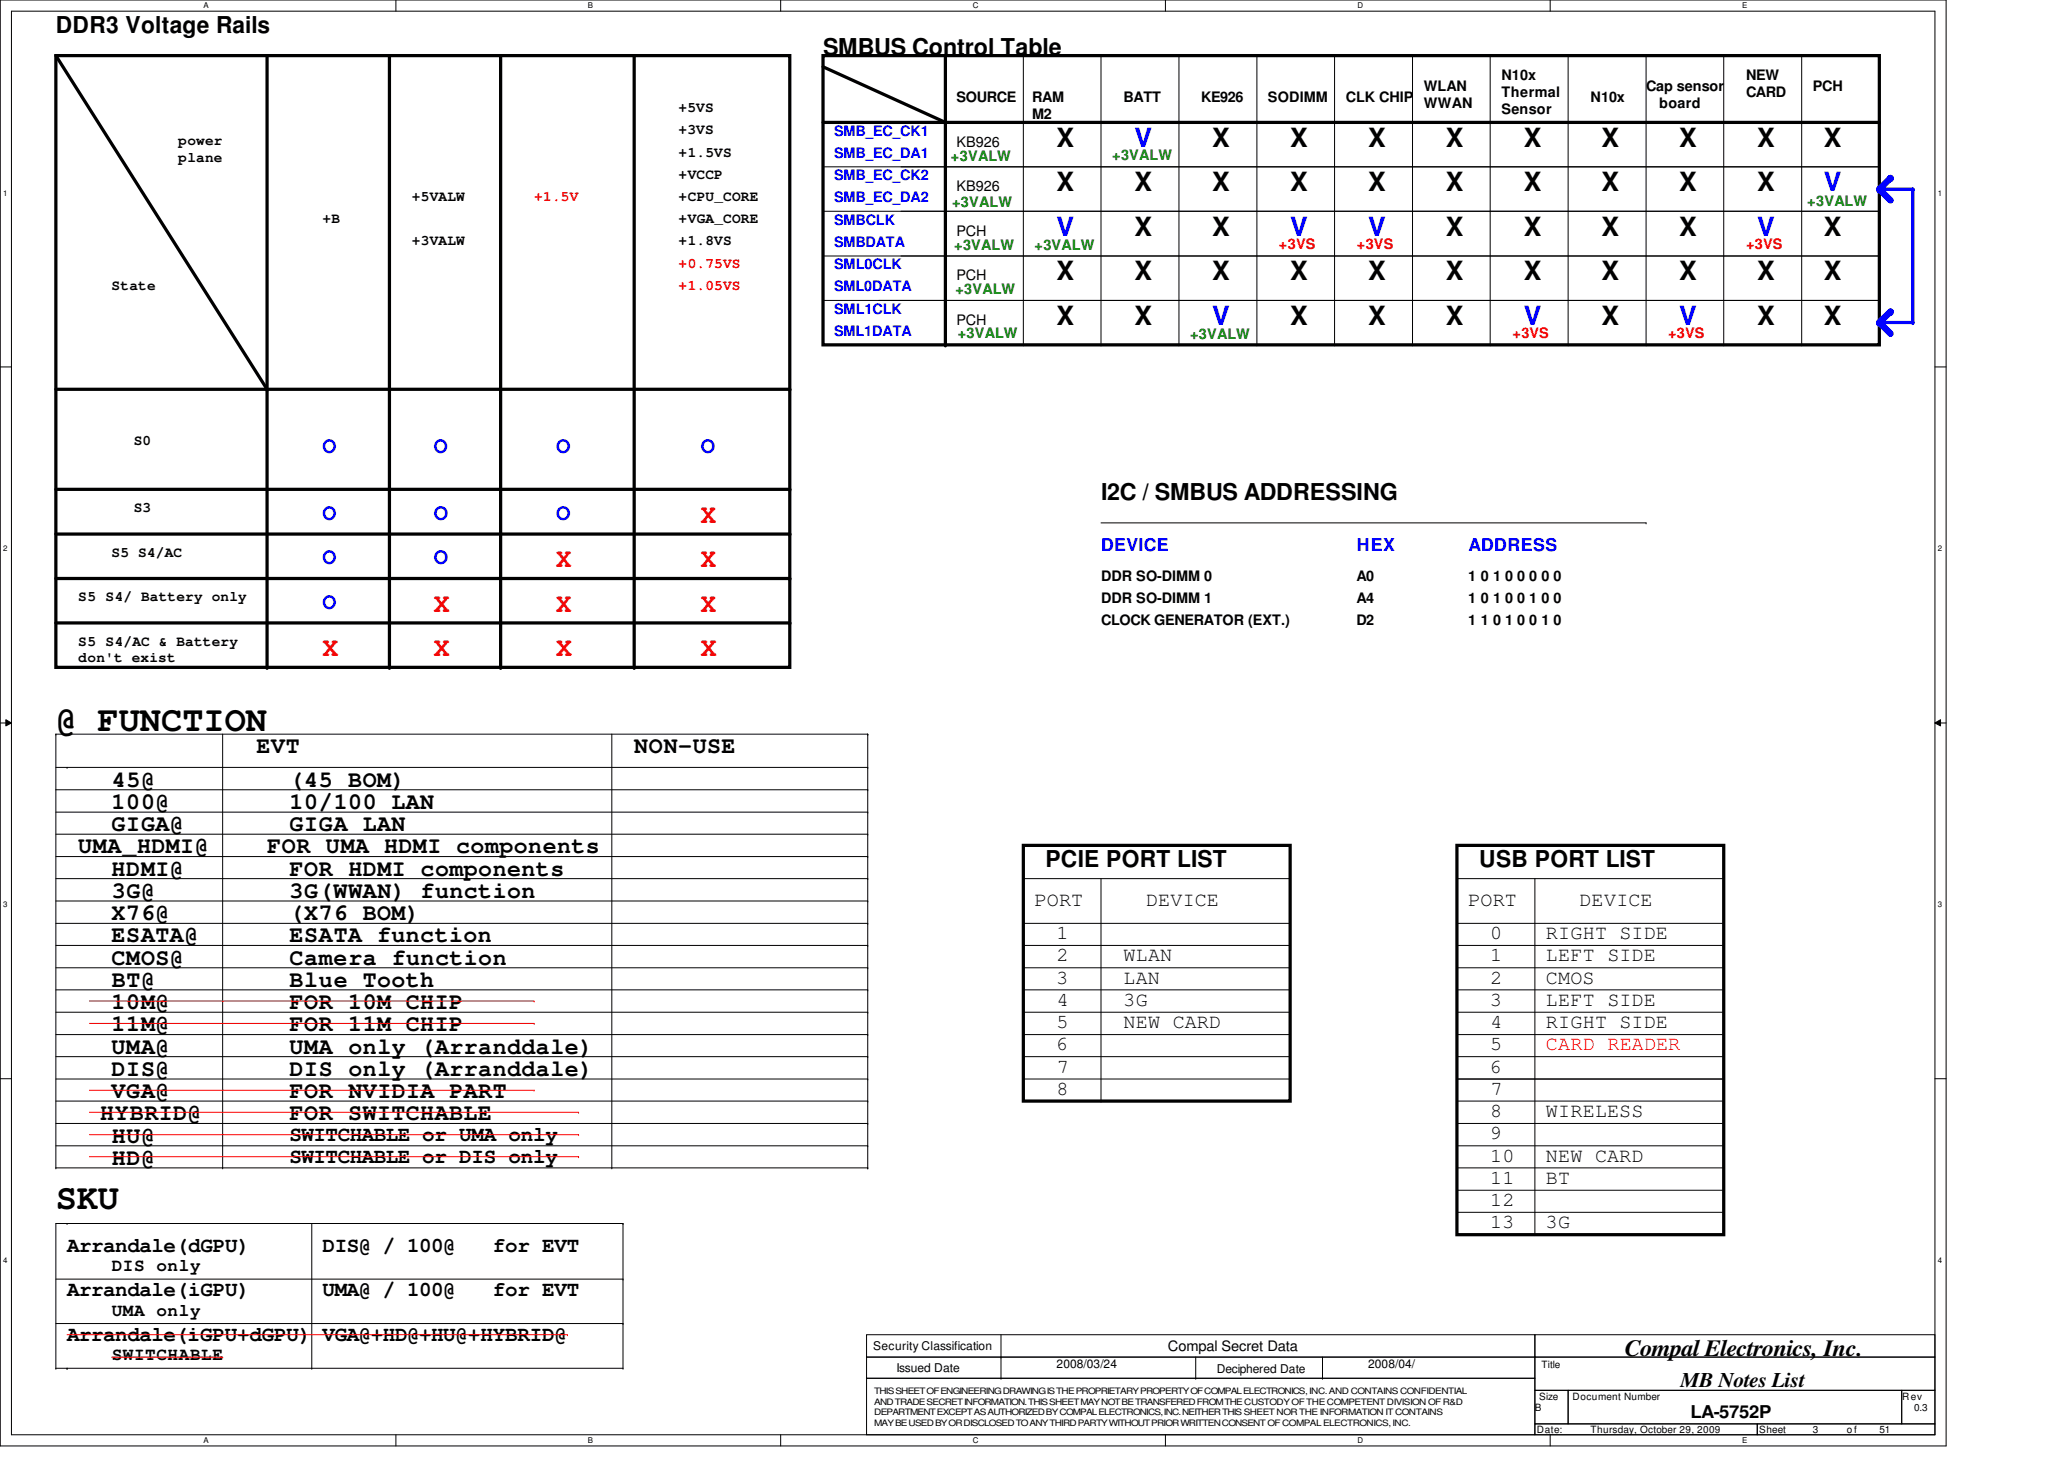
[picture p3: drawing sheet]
<svg xmlns="http://www.w3.org/2000/svg" width="297mm" height="210mm" viewBox="0 0 297 210" stroke-linecap="round" stroke-linejoin="round" font-family="sans-serif">
<defs><g id="words">
<g font-size="5.1">
<text x="8" y="105.1">@ FUNCTION</text>
<text x="8" y="173.9">SKU</text>
</g>
<g font-size="3.8">
<text x="152.1" y="21.1">X</text>
<text x="174.5" y="21.1">X</text>
<text x="185.7" y="21.1">X</text>
<text x="196.9" y="21.1">X</text>
<text x="208.1" y="21.1">X</text>
<text x="219.3" y="21.1">X</text>
<text x="230.5" y="21.1">X</text>
<text x="241.7" y="21.1">X</text>
<text x="252.9" y="21.1">X</text>
<text x="262.5" y="21.1">X</text>
<text x="152.1" y="27.5">X</text>
<text x="163.3" y="27.5">X</text>
<text x="174.5" y="27.5">X</text>
<text x="185.7" y="27.5">X</text>
<text x="196.9" y="27.5">X</text>
<text x="208.1" y="27.5">X</text>
<text x="219.3" y="27.5">X</text>
<text x="230.5" y="27.5">X</text>
<text x="241.7" y="27.5">X</text>
<text x="252.9" y="27.5">X</text>
<text x="163.3" y="33.9">X</text>
<text x="174.5" y="33.9">X</text>
<text x="208.1" y="33.9">X</text>
<text x="219.3" y="33.9">X</text>
<text x="230.5" y="33.9">X</text>
<text x="241.7" y="33.9">X</text>
<text x="262.5" y="33.9">X</text>
<text x="152.1" y="40.3">X</text>
<text x="163.3" y="40.3">X</text>
<text x="174.5" y="40.3">X</text>
<text x="185.7" y="40.3">X</text>
<text x="196.9" y="40.3">X</text>
<text x="208.1" y="40.3">X</text>
<text x="219.3" y="40.3">X</text>
<text x="230.5" y="40.3">X</text>
<text x="241.7" y="40.3">X</text>
<text x="252.9" y="40.3">X</text>
<text x="262.5" y="40.3">X</text>
<text x="152.1" y="46.7">X</text>
<text x="163.3" y="46.7">X</text>
<text x="185.7" y="46.7">X</text>
<text x="196.9" y="46.7">X</text>
<text x="208.1" y="46.7">X</text>
<text x="230.5" y="46.7">X</text>
<text x="252.9" y="46.7">X</text>
<text x="262.5" y="46.7">X</text>
</g>
<g font-size="3.8" fill="#00f">
<text x="163.3" y="21.1">V</text>
<text x="262.5" y="27.5">V</text>
<text x="152.1" y="33.9">V</text>
<text x="185.7" y="33.9">V</text>
<text x="196.9" y="33.9">V</text>
<text x="252.9" y="33.9">V</text>
<text x="174.5" y="46.7">V</text>
<text x="219.3" y="46.7">V</text>
<text x="241.7" y="46.7">V</text>
</g>
<g font-size="3.8" fill="#f00">
<text x="100.9" y="75.2">X</text>
<text x="80" y="81.6">X</text>
<text x="100.9" y="81.6">X</text>
<text x="62.4" y="88.1">X</text>
<text x="80" y="88.1">X</text>
<text x="100.9" y="88.1">X</text>
<text x="46.4" y="94.4">X</text>
<text x="62.4" y="94.4">X</text>
<text x="80" y="94.4">X</text>
<text x="100.9" y="94.4">X</text>
</g>
<g font-size="3.3">
<text x="8" y="4.7">DDR3 Voltage Rails</text>
<text x="118.4" y="8">SMBUS Control Table</text>
<text x="158.5" y="72">I2C / SMBUS ADDRESSING</text>
<text x="16.1" y="113.2">45@</text>
<text x="36.9" y="108.4">EVT</text>
<text x="41.7" y="113.2">(45 BOM)</text>
<text x="91.3" y="108.4">NON-USE</text>
<text x="16" y="116.4">100@</text>
<text x="16" y="119.6">GIGA@</text>
<text x="41.7" y="116.4">10/100 LAN</text>
<text x="41.7" y="119.6">GIGA LAN</text>
<text x="11.3" y="122.8">UMA_HDMI@</text>
<text x="16" y="126">HDMI@</text>
<text x="38.4" y="122.8">FOR UMA HDMI components</text>
<text x="41.7" y="126">FOR HDMI components</text>
<text x="150.4" y="124.8">PCIE PORT LIST</text>
<text x="212.9" y="124.8">USB PORT LIST</text>
<text x="16.1" y="129.2">3G@</text>
<text x="41.7" y="129.2">3G(WWAN) function</text>
<text x="16" y="135.6">ESATA@</text>
<text x="16" y="132.4">X76@</text>
<text x="41.7" y="132.4">(X76 BOM)</text>
<text x="41.7" y="135.6">ESATA function</text>
<text x="16" y="138.8">CMOS@</text>
<text x="16.1" y="142">BT@</text>
<text x="41.7" y="142">Blue Tooth</text>
<text x="41.7" y="138.8">Camera function</text>
<text x="16" y="145.2">10M@</text>
<text x="16" y="148.4">11M@</text>
<text x="41.7" y="145.2">FOR 10M CHIP</text>
<text x="41.7" y="148.4">FOR 11M CHIP</text>
<text x="16" y="151.6">UMA@</text>
<text x="16" y="154.8">DIS@</text>
<text x="41.7" y="151.6">UMA only (Arranddale)</text>
<text x="41.7" y="154.8">DIS only (Arranddale)</text>
<text x="14.4" y="161.2">HYBRID@</text>
<text x="16" y="158">VGA@</text>
<text x="41.7" y="158">FOR NVIDIA PART</text>
<text x="41.7" y="161.2">FOR SWITCHABLE</text>
<text x="16.1" y="164.4">HU@</text>
<text x="16.1" y="167.6">HD@</text>
<text x="233.8" y="195.1">Compal Electronics, Inc.</text>
</g>
<g font-size="3.3" fill="#00f">
<text x="46.4" y="65.2">O</text>
<text x="62.4" y="65.2">O</text>
<text x="80" y="65.2">O</text>
<text x="100.9" y="65.2">O</text>
<text x="46.4" y="74.8">O</text>
<text x="62.4" y="74.8">O</text>
<text x="80" y="74.8">O</text>
<text x="46.4" y="81.2">O</text>
<text x="62.4" y="81.2">O</text>
<text x="46.4" y="87.6">O</text>
</g>
<g font-size="3">
<text x="41.7" y="164.1">SWITCHABLE or UMA only</text>
<text x="41.7" y="167.3">SWITCHABLE or DIS only</text>
<text x="9.6" y="180.1">Arrandale(dGPU)</text>
<text x="46.4" y="180.1">DIS@ / 100@</text>
<text x="70.9" y="180.1">for EVT</text>
<text x="9.6" y="186.5">Arrandale(iGPU)</text>
<text x="46.4" y="186.5">UMA@ / 100@</text>
<text x="70.9" y="186.5">for EVT</text>
<text x="9.6" y="192.9">Arrandale(iGPU+dGPU)</text>
<text x="46.4" y="192.9">VGA@+HD@+HU@+HYBRID@</text>
<text x="241.8" y="199.6">MB Notes List</text>
</g>
<g font-size="2.9">
<text x="148.9" y="130.3">PORT</text>
<text x="164.9" y="130.3">DEVICE</text>
<text x="211.3" y="130.3">PORT</text>
<text x="227.3" y="130.3">DEVICE</text>
<text x="152.1" y="135.1">1</text>
<text x="214.5" y="135.1">0</text>
<text x="222.5" y="135.1">RIGHT SIDE</text>
<text x="152.1" y="138.3">2</text>
<text x="152.1" y="141.5">3</text>
<text x="161.7" y="138.3">WLAN</text>
<text x="161.7" y="141.5">LAN</text>
<text x="214.5" y="138.3">1</text>
<text x="214.5" y="141.5">2</text>
<text x="222.5" y="141.5">CMOS</text>
<text x="222.5" y="138.3">LEFT SIDE</text>
<text x="152.1" y="144.7">4</text>
<text x="152.1" y="147.9">5</text>
<text x="161.7" y="147.9">NEW CARD</text>
<text x="161.7" y="144.7">3G</text>
<text x="214.5" y="147.9">4</text>
<text x="214.5" y="144.7">3</text>
<text x="222.5" y="147.9">RIGHT SIDE</text>
<text x="222.5" y="144.7">LEFT SIDE</text>
<text x="152.1" y="151.1">6</text>
<text x="152.1" y="154.3">7</text>
<text x="214.5" y="151.1">5</text>
<text x="214.5" y="154.3">6</text>
<text x="152.1" y="157.5">8</text>
<text x="214.5" y="160.7">8</text>
<text x="214.5" y="157.5">7</text>
<text x="222.5" y="160.7">WIRELESS</text>
<text x="214.5" y="167.1">10</text>
<text x="214.5" y="163.9">9</text>
<text x="222.5" y="167.1">NEW CARD</text>
<text x="214.5" y="170.3">11</text>
<text x="214.5" y="173.5">12</text>
<text x="222.5" y="170.3">BT</text>
<text x="214.5" y="176.7">13</text>
<text x="222.5" y="176.7">3G</text>
</g>
<text font-size="2.9" fill="#f00" x="222.5" y="151.1">CARD READER</text>
<g font-size="2.5" fill="#00f">
<text x="158.5" y="79.2">DEVICE</text>
<text x="195.3" y="79.2">HEX</text>
<text x="211.3" y="79.2">ADDRESS</text>
</g>
<g font-size="2.5">
<text x="16.1" y="182.9">DIS only</text>
<text x="16.1" y="189.3">UMA only</text>
<text x="16.1" y="195.7">SWITCHABLE</text>
<text x="243.3" y="204">LA-5752P</text>
</g>
<g font-size="2.1">
<text x="216.1" y="11.5">N10x</text>
<text x="251.3" y="11.5">NEW</text>
<text x="97.7" y="16.1">+5VS</text>
<text x="137.7" y="14.7">SOURCE</text>
<text x="148.5" y="14.7">RAM</text>
<text x="148.5" y="17.2">M2</text>
<text x="161.7" y="14.7">BATT</text>
<text x="172.9" y="14.7">KE926</text>
<text x="182.5" y="14.7">SODIMM</text>
<text x="193.7" y="14.7">CLK CHIP</text>
<text x="204.9" y="13.1">WLAN</text>
<text x="204.9" y="15.6">WWAN</text>
<text x="216.1" y="14">Thermal</text>
<text x="216.1" y="16.4">Sensor</text>
<text x="228.9" y="14.7">N10x</text>
<text x="236.9" y="13.1">Cap sensor</text>
<text x="238.8" y="15.6">board</text>
<text x="251.3" y="14">CARD</text>
<text x="260.9" y="13.1">PCH</text>
<text x="25.7" y="20.9">power</text>
<text x="25.7" y="23.2">plane</text>
<text x="97.7" y="19.3">+3VS</text>
<text x="97.7" y="22.5">+1.5VS</text>
<text x="137.7" y="21.1">KB926</text>
<text x="59.3" y="28.9">+5VALW</text>
<text x="97.7" y="28.9">+CPU_CORE</text>
<text x="97.7" y="25.7">+VCCP</text>
<text x="137.7" y="27.5">KB926</text>
<text x="46.4" y="32.1">+B</text>
<text x="59.3" y="35.3">+3VALW</text>
<text x="97.7" y="32.1">+VGA_CORE</text>
<text x="97.7" y="35.3">+1.8VS</text>
<text x="137.7" y="33.9">PCH</text>
<text x="16" y="41.7">State</text>
<text x="137.7" y="40.3">PCH</text>
<text x="137.7" y="46.7">PCH</text>
<text x="19.3" y="64.1">S0</text>
<text x="19.3" y="73.7">S3</text>
<text x="16" y="80.1">S5 S4/AC</text>
<text x="158.5" y="83.5">DDR SO-DIMM 0</text>
<text x="195.2" y="83.5">A0</text>
<text x="211.3" y="83.5">1 0 1 0 0 0 0 0</text>
<text x="11.3" y="86.5">S5 S4/ Battery only</text>
<text x="158.4" y="89.9">CLOCK GENERATOR (EXT.)</text>
<text x="158.5" y="86.7">DDR SO-DIMM 1</text>
<text x="195.2" y="86.7">A4</text>
<text x="195.2" y="89.9">D2</text>
<text x="211.3" y="86.7">1 0 1 0 0 1 0 0</text>
<text x="211.3" y="89.9">1 1 0 1 0 0 1 0</text>
<text x="11.3" y="92.9">S5 S4/AC &amp; Battery</text>
<text x="11.3" y="95.2">don't exist</text>
<text x="168.1" y="194.4">Compal Secret Data</text>
</g>
<g font-size="2.1" fill="#00f">
<text x="120.1" y="19.5">SMB_EC_CK1</text>
<text x="120.1" y="22.7">SMB_EC_DA1</text>
<text x="120.1" y="25.9">SMB_EC_CK2</text>
<text x="120.1" y="29.1">SMB_EC_DA2</text>
<text x="120.1" y="32.3">SMBCLK</text>
<text x="120.1" y="35.5">SMBDATA</text>
<text x="120.1" y="38.7">SML0CLK</text>
<text x="120.1" y="41.9">SML0DATA</text>
<text x="120.1" y="45.1">SML1CLK</text>
<text x="120.1" y="48.3">SML1DATA</text>
</g>
<g font-size="2.1" fill="#008000">
<text x="136.9" y="23.2">+3VALW</text>
<text x="160.1" y="23">+3VALW</text>
<text x="137" y="29.8">+3VALW</text>
<text x="260.1" y="29.6">+3VALW</text>
<text x="137.3" y="36">+3VALW</text>
<text x="148.9" y="36">+3VALW</text>
<text x="137.5" y="42.2">+3VALW</text>
<text x="137.8" y="48.6">+3VALW</text>
<text x="171.3" y="48.8">+3VALW</text>
</g>
<g font-size="2.1" fill="#f00">
<text x="76.9" y="28.9">+1.5V</text>
<text x="184.1" y="35.9">+3VS</text>
<text x="195.3" y="35.9">+3VS</text>
<text x="251.3" y="35.9">+3VS</text>
<text x="97.7" y="38.5">+0.75VS</text>
<text x="97.7" y="41.7">+1.05VS</text>
<text x="217.7" y="48.6">+3VS</text>
<text x="240.1" y="48.6">+3VS</text>
</g>
<g font-size="1.7">
<text x="125.7" y="194.3">Security Classification</text>
<text x="129" y="197.3">Issued Date</text>
<text x="152.1" y="196.8">2008/03/24</text>
<text x="175.1" y="197.5">Deciphered Date</text>
<text x="196.9" y="196.8">2008/04/</text>
</g>
<g font-size="1.4">
<text x="221.8" y="196.8">Title</text>
<text x="220.9" y="203">B</text>
<text x="221.5" y="201.4">Size</text>
<text x="226.3" y="201.4">Document Number</text>
<text x="273.8" y="201.4">Rev</text>
<text x="275.5" y="203">0.3</text>
<text x="221.2" y="206.2">Date:</text>
<text x="228.9" y="206.2">Thursday, October 29, 2009</text>
<text x="253.2" y="206.2">Sheet</text>
<text x="260.9" y="206.2">3</text>
<text x="265.8" y="206.2">of</text>
<text x="270.5" y="206.2">51</text>
</g>
<g font-size="1.3">
<text x="125.8" y="200.6">THIS SHEET OF ENGINEERING DRAWING IS THE PROPRIETARY PROPERTY OF COMPAL ELECTRONICS, INC. AND CONTAINS CONFIDENTIAL</text>
<text x="125.8" y="202.1">AND TRADE SECRET INFORMATION. THIS SHEET MAY NOT BETRANSFERED FROM THE CUSTODY OF THE COMPETENT DIVISION OF R&amp;D</text>
<text x="125.8" y="203.6">DEPARTMENT EXCEPT AS AUTHORIZED BY COMPAL ELECTRONICS, INC. NEITHER THIS SHEET NOR THE INFORMATION IT CONTAINS</text>
<text x="125.8" y="205.1">MAY BE USED BY OR DISCLOSED TO ANY THIRD PARTY WITHOUT PRIOR WRITTEN CONSENT OF COMPAL ELECTRONICS, INC.</text>
</g>
<g font-size="1.1">
<text x="29.3" y="1.1">A</text>
<text x="84.6" y="1.1">B</text>
<text x="140" y="1.1">C</text>
<text x="195.4" y="1.1">D</text>
<text x="250.7" y="1.1">E</text>
<text x=".5" y="28.2">1</text>
<text x="278.9" y="28.2">1</text>
<text x=".5" y="79.3">2</text>
<text x="278.9" y="79.3">2</text>
<text x=".5" y="130.6">3</text>
<text x="278.9" y="130.6">3</text>
<text x=".5" y="181.7">4</text>
<text x="278.9" y="181.7">4</text>
<text x="29.3" y="207.6">A</text>
<text x="84.6" y="207.6">B</text>
<text x="140" y="207.6">C</text>
<text x="195.4" y="207.6">D</text>
<text x="250.7" y="207.6">E</text>
</g>
</g></defs>
<path d="M0 0h280.1v208h-280.1zM1.6 1.6h276.9v204.8h-276.9z" fill="none" stroke="#000" stroke-width=".14"/>
<g fill="#fff">
<path d="M29.3 .2h.7v1.2h-.7z"/>
<path d="M29.3 206.6h.7v1.2h-.7z"/>
</g>
<path d="M57 0v1.6M57 206.4v1.6" fill="none" stroke="#000" stroke-width=".14"/>
<g fill="#fff">
<path d="M84.6 .2h.7v1.2h-.7z"/>
<path d="M84.6 206.6h.7v1.2h-.7z"/>
</g>
<path d="M112.3 0v1.6M112.3 206.4v1.6" fill="none" stroke="#000" stroke-width=".14"/>
<g fill="#fff">
<path d="M140 .2h.8v1.2h-.8z"/>
<path d="M140 206.6h.8v1.2h-.8z"/>
</g>
<path d="M167.7 0v1.6M167.7 206.4v1.6" fill="none" stroke="#000" stroke-width=".14"/>
<g fill="#fff">
<path d="M195.4 .2h.7v1.2h-.7z"/>
<path d="M195.4 206.6h.7v1.2h-.7z"/>
</g>
<path d="M223.1 0v1.6M223.1 206.4v1.6" fill="none" stroke="#000" stroke-width=".14"/>
<g fill="#fff">
<path d="M250.7 .2h.8v1.2h-.8z"/>
<path d="M250.7 206.6h.8v1.2h-.8z"/>
<path d="M.5 27.2h.6v1.2h-.6z"/>
<path d="M278.9 27.2h.6v1.2h-.6z"/>
<path d="M.5 78.4h.6v1.1h-.6z"/>
<path d="M278.9 78.4h.6v1.1h-.6z"/>
</g>
<path d="M0 52.8h1.6M278.5 52.8h1.6" fill="none" stroke="#000" stroke-width=".14"/>
<g fill="#fff">
<path d="M.5 129.6h.6v1.2h-.6z"/>
<path d="M278.9 129.6h.6v1.2h-.6z"/>
</g>
<path d="M0 104h1.6M.8 103.5l.8 .5-.8 .4zM278.5 104l.8-.5v.9zM278.5 104h1.6" fill="none" stroke="#000" stroke-width=".14"/>
<path d="M.8 103.5l.8 .5-.8 .4zM278.5 104l.8-.5v.9z" fill="#000"/>
<g fill="#fff">
<path d="M.5 180.8h.6v1.1h-.6z"/>
<path d="M278.9 180.8h.6v1.1h-.6z"/>
</g>
<g fill="none" stroke="#000" stroke-width=".14">
<path d="M236.9 8v41.6M248.1 8v41.6M259.3 8v41.6M118.4 24h152.1M270.5 24h.1M118.4 43.2h152.1M236.9 49.6h.1M248.1 49.6h.1M259.3 49.6h.1M270.5 43.2h.1M0 155.2h1.6M278.5 155.2h1.6"/>
<path d="M124.7 192h96.2v3.2h-96.2zM124.7 195.2h96.2v3.1h-96.2zM124.7 198.3h96.2v8.1h-96.2zM144.1 195.2h.1M144.1 198.3h.1M144.1 192v6.3M172.1 198.3h.1M172.1 195.2v3.1M190.3 198.3h.1M190.3 195.2v3.1M220.9 192h57.6v3.2h-57.6zM220.9 195.2h57.6v4.8h-57.6z"/>
<path d="M220.9 200h4.8v4.9h-4.8zM220.9 204.9h32v1.5h-32zM225.7 200h48v4.9h-48zM252.9 204.9h25.6v1.5h-25.6zM273.7 200h4.8v4.9h-4.8z"/>
</g>
<g fill="none" stroke="#000" stroke-width=".47">
<path d="M8 8h105.7v88h-105.7zM8 8l30.4 48M38.4 8v88M56 8v88M72 8v88M91.3 8v88M118.4 8h152.1v41.6h-152.1zM118.4 17.6h152.1M8 56h105.7M8 76.8h105.7M8 70.4h105.7M8 83.2h105.7"/>
<path d="M8 89.6h105.7"/>
</g>
<g fill="#000">
<circle cx="270.5" cy="17.6" r=".23"/>
<circle cx="38.4" cy="56" r=".23"/>
<circle cx="113.7" cy="56" r=".23"/>
<circle cx="113.7" cy="70.4" r=".23"/>
<circle cx="113.7" cy="76.8" r=".23"/>
<circle cx="38.4" cy="96" r=".23"/>
<circle cx="56" cy="96" r=".23"/>
<circle cx="72" cy="96" r=".23"/>
<circle cx="91.3" cy="96" r=".23"/>
<circle cx="113.7" cy="89.6" r=".23"/>
<circle cx="113.7" cy="83.2" r=".23"/>
</g>
<path d="M270.5 27.2l1.6 1.6" fill="none" stroke="#00f" stroke-width=".93"/>
<circle cx="270.5" cy="27.2" r=".47" fill="#00f"/>
<path d="M272.1 25.6l-1.6 1.6" fill="none" stroke="#00f" stroke-width=".93"/>
<circle cx="272.1" cy="25.6" r=".47" fill="#00f"/>
<path d="M270.5 27.2h4.8" fill="none" stroke="#00f" stroke-width=".47"/>
<circle cx="275.3" cy="27.2" r=".23" fill="#00f"/>
<path d="M270.5 46.4l1.6 1.6" fill="none" stroke="#00f" stroke-width=".93"/>
<circle cx="270.5" cy="46.4" r=".47" fill="#00f"/>
<path d="M272.1 44.8l-1.6 1.6" fill="none" stroke="#00f" stroke-width=".93"/>
<circle cx="272.1" cy="44.8" r=".47" fill="#00f"/>
<path d="M270.5 46.4h4.8" fill="none" stroke="#00f" stroke-width=".47"/>
<circle cx="275.3" cy="46.4" r=".23" fill="#00f"/>
<path d="M275.3 27.2v19.2" fill="none" stroke="#00f" stroke-width=".47"/>
<circle cx="275.3" cy="27.2" r=".23" fill="#00f"/>
<g fill="none" stroke="#000" stroke-width=".14">
<path d="M147.3 8v41.6M158.4 8v41.6M169.7 8v41.6M180.9 8v41.6M192.1 8v41.6M203.3 8v41.6M214.5 8v41.6M225.7 8v41.6M118.4 36.8h152.1M118.4 30.4h152.1M270.5 36.8h.1M270.5 30.4h.1"/>
<path d="M147.3 49.6h.1M158.4 49.6h.1M169.7 49.6h.1M180.9 49.6h.1M192.1 49.6h.1M203.3 49.6h.1M214.5 49.6h.1M225.7 49.6h.1M158.4 75.2h78.5M236.9 75.2h.1M8 105.6h.1M8 116.8h116.9"/>
<path d="M8 105.6v62.4M8 105.6h116.9M8 110.4h116.9M8 113.6h116.9M9.6 110.4h.1M32 105.6v62.4M88 105.6v62.4M124.9 116.8h.1M124.9 105.6h.1M124.9 110.4h.1M124.9 113.6h.1M124.9 105.6v62.4"/>
<path d="M8 126.4h116.9M8 139.2h116.9M8 136h116.9M8 132.8h116.9M8 120h116.9M8 123.2h116.9M8 129.6h116.9M124.9 120h.1M124.9 123.2h.1M124.9 126.4h.1M124.9 129.6h.1M124.9 132.8h.1"/>
<path d="M124.9 139.2h.1M124.9 136h.1M147.3 126.4h38.4M147.3 139.2h38.4M147.3 136h38.4M147.3 132.8h38.4M158.4 126.4v32M185.7 126.4h.1M185.7 139.2h.1M185.7 136h.1M185.7 132.8h.1M209.7 126.4h38.4"/>
<path d="M209.7 139.2h38.4M209.7 136h38.4M209.7 132.8h38.4M220.9 126.4v51.2M248.1 126.4h.1M248.1 139.2h.1M248.1 136h.1M248.1 132.8h.1M8 148.8h116.9M8 152h116.9M8 145.6h116.9M8 155.2h116.9"/>
<path d="M8 142.4h116.9M8 158.4h116.9M124.9 142.4h.1M124.9 145.6h.1M124.9 148.8h.1M124.9 152h.1M124.9 155.2h.1M124.9 158.4h.1M147.3 148.8h38.4M147.3 152h38.4M147.3 145.6h38.4M147.3 155.2h38.4"/>
<path d="M147.3 142.4h38.4M158.4 158.4h.1M185.7 148.8h.1M185.7 145.6h.1M185.7 142.4h.1M185.7 152h.1M185.7 155.2h.1M209.7 148.8h38.4M209.7 152h38.4M209.7 145.6h38.4M209.7 155.2h38.4M209.7 142.4h38.4"/>
<path d="M209.7 158.4h38.4M248.1 148.8h.1M248.1 152h.1M248.1 145.6h.1M248.1 155.2h.1M248.1 142.4h.1M248.1 158.4h.1M8 168h.1M8 161.6h116.9M8 164.8h116.9M8 168h116.9M9.6 176h.1"/>
<path d="M32 168h.1M44.9 176v20.8M88 168h.1M89.7 176h.1M89.7 176h-81.7v20.8M89.7 176v20.8M124.9 168h.1M124.9 161.6h.1M124.9 164.8h.1M209.7 161.6h38.4M209.7 164.8h38.4M209.7 168h38.4"/>
<path d="M209.7 171.2h38.4M209.7 174.4h38.4M209.7 177.6h38.4M220.9 177.6h.1M248.1 161.6h.1M248.1 164.8h.1M248.1 168h.1M248.1 171.2h.1M248.1 174.4h.1M248.1 177.6h.1M8 196.8h.1M8 196.8h81.7"/>
<path d="M8 184h81.7M8 190.4h81.7M9.6 196.8h.1M44.9 196.8h.1M89.7 196.8h.1M89.7 184h.1M89.7 190.4h.1"/>
</g>
<path d="M118.4 9.6l17.7 8M136.1 8v41.6M147.3 121.6h38.4v36.8h-38.4zM209.7 121.6h38.4v56h-38.4z" fill="none" stroke="#000" stroke-width=".47"/>
<g fill="#000">
<circle cx="136.1" cy="17.6" r=".23"/>
<circle cx="136.1" cy="49.6" r=".23"/>
</g>
<g fill="none" stroke="#f00" stroke-width=".14">
<path d="M12.9 144h64M12.9 147.2h64M12.9 156.8h64M76.9 144h.1M76.9 147.2h.1M76.9 156.8h.1M12.9 160h70.4M12.9 163.2h70.4M12.9 166.4h70.4M83.3 160h.1M83.3 163.2h.1M83.3 166.4h.1"/>
<path d="M9.6 192h72.1M16 195.2h16M32 195.2h.1M81.7 192h.1"/>
</g>
<use href="#words"/>
</svg>
